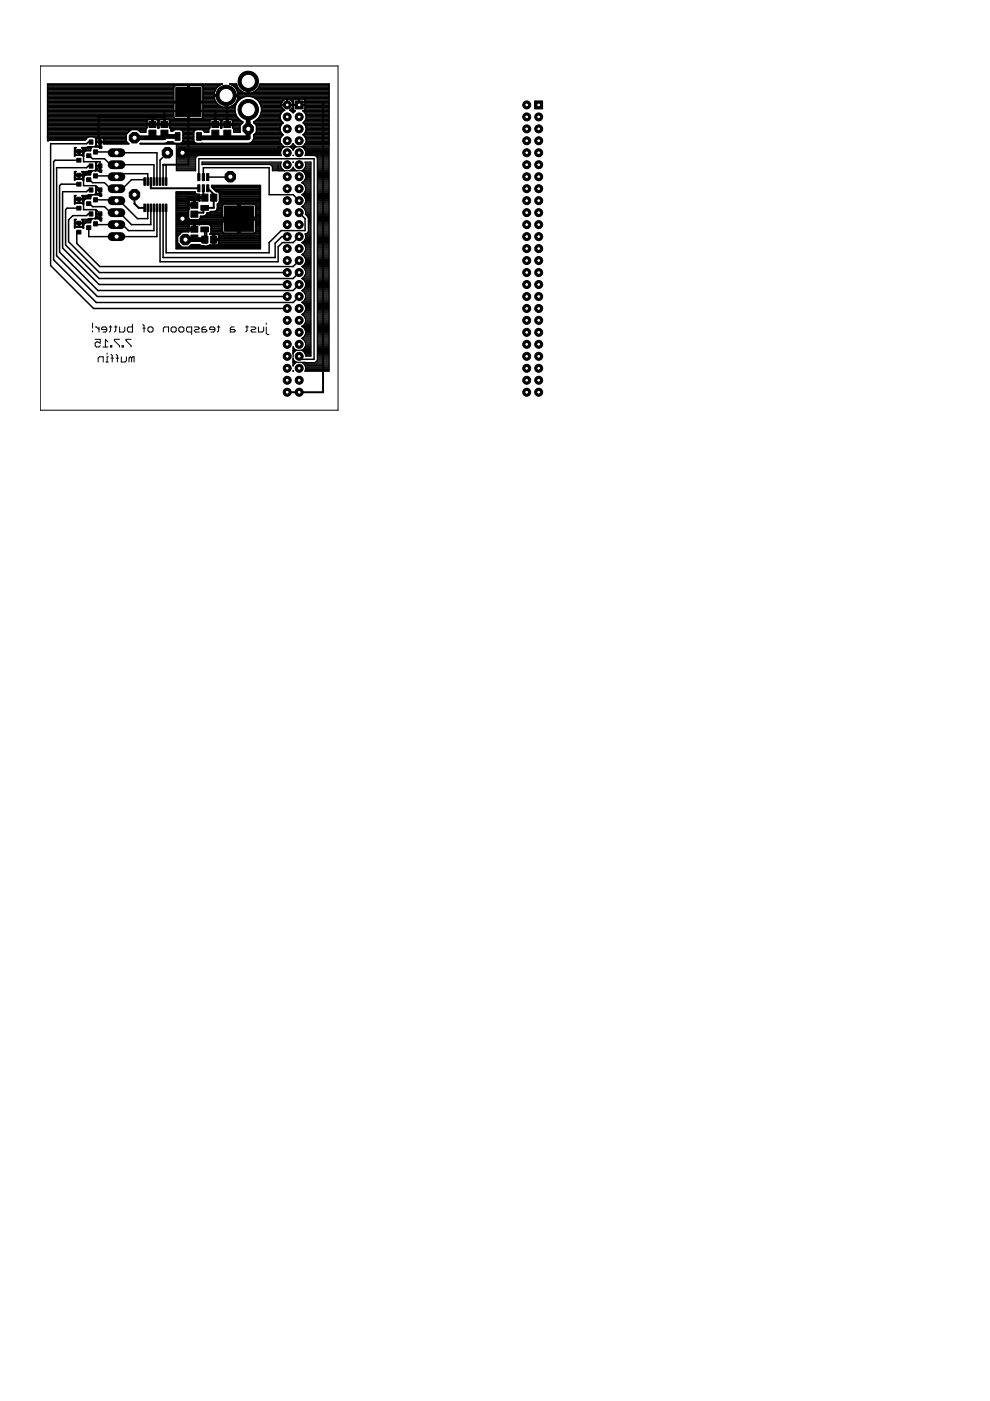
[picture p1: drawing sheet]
<svg xmlns="http://www.w3.org/2000/svg" width="210mm" height="297mm" viewBox="0 0 210 297" stroke-linecap="round" stroke-linejoin="round" font-family="sans-serif">
<g fill="none" stroke="#000" stroke-width=".21">
<path d="M19.6 68.5v1.1M19.6 70.1v.3M20.2 71.9h1.1v.8l-.6-.2h-.3l-.2 .2v.6l.2 .3h.6l.3-.3M20.2 69.3h.2l.6 .5M20.8 76.8v-.9l.3-.3h.8v1.2M21 69.3v1.1M21.8 73.6h1.1M22.4 76.8h.6M22.6 69.8h-1.1v-.2l.3-.3h.6l.2 .3v.5l-.2 .3h-.6M22.7 74.8v.3M22.9 72.5l-.5-.6v1.7M23 75.6h-.3v1.2"/>
<path d="M23.2 69.3h.5M23.4 73.3h.3v.3h-.3zM23.5 69v1.1l-.3 .3M23.5 75.9h.6M23.5 75.1l.3 .3v1.4M24.3 69.3h.5M24.6 69v1.1l-.3 .3M24.6 75.1l.3 .3v1.4M24.6 75.9h.6M25.3 71.9h-1v.3l1 1.1v.3M25.4 69.3v1.1h.8l.3-.3v-.8M25.7 75.6v1.2h.8l.3-.3v-.9"/>
<path d="M25.9 73.3h.3v.3h-.3zM27.8 71.9h-1.1v.3l1.1 1.1v.3M27.9 75.9l.3-.3h.2v1.2M27.9 75.9v.9M27.9 75.9l-.3-.3-.3 .3v.9M28.1 68.8v1.6h-.8l-.3-.3v-.5l.3-.3h.8M30.3 68.8l.2 .2v1.4M30.3 69.6h.5M31.4 69.6l.2-.3h.6l.2 .3v.5l-.2 .3h-.6l-.2-.3zM34.6 70.4v-.8l.3-.3h.8v1.1M36.3 69.6l.3-.3h.5l.3 .3v.5l-.3 .3h-.5l-.3-.3zM37.9 69.6l.3-.3h.5l.3 .3v.5l-.3 .3h-.5l-.3-.3z"/>
<path d="M40.6 70.4h-.8l-.3-.3v-.5l.3-.3h.8v1.6M41.2 69.3h.8l.3 .3-.3 .2h-.5l-.3 .3 .3 .3h.8M43.6 69.3h-.5l-.3 .3v.8h.8l.3-.3-.3-.3h-.8M45.6 69.8h-1.2v-.2l.3-.3h.6l.3 .3v.5l-.3 .3h-.6M46.1 69.3h.5M46.4 69v1.1l-.3 .3M49.6 69.3h-.5l-.3 .3v.8h.8l.3-.3-.3-.3h-.8M52.1 69.3h.5M52.4 69v1.1l-.3 .3M53.2 69.3h.8l.3 .3-.3 .2h-.6l-.2 .3 .2 .3h.9M54.8 69.3v1.1h.8l.3-.3v-.8M56.5 69.3v1.4l.2 .2h.3"/>
<path d="M56.5 68.5v.3"/>
</g>
<g fill="#000" stroke="#000" stroke-width=".21">
<path d="M37.3 18.6h5.3v6.1h-5.3zM16.3 33.6h.9v.8h-.9zM16.3 31.7h.9v.8h-.9zM16.3 38.7h.9v.8h-.9zM16.3 36.7h.9v.8h-.9zM18.4 32.6h.9v.8h-.9zM18.4 37.7h.9v.8h-.9zM18.9 29.7h.8v.9h-.8zM18.9 34.8h.8v.8h-.8zM18.9 39.8h.8v.9h-.8zM19.9 31.8h.8v.9h-.8zM19.9 36.9h.8v.8h-.8z"/>
<path d="M20.8 29.7h.8v.9h-.8zM20.8 34.8h.8v.8h-.8zM20.8 39.8h.8v.9h-.8zM30.5 37.7h.3v1.6h-.3zM31.2 37.7h.3v1.6h-.3zM31.8 37.7h.4v1.6h-.4zM32.5 37.7h.3v1.6h-.3zM31.6 27.6h1.5v1.3h-1.5zM31.6 25.7h1.5v1.3h-1.5zM33.1 37.7h.3v1.6h-.3zM33.8 37.7h.3v1.6h-.3zM34.4 37.7h.4v1.6h-.4z"/>
<path d="M35.1 37.7h.3v1.6h-.3zM34.1 27.6h1.5v1.3h-1.5zM34.1 25.7h1.5v1.3h-1.5zM37.1 28.1h1.1v1.6h-1.1zM41.9 39.2h.5v1.5h-.5zM41.9 36.8h.5v1.5h-.5zM41.7 28.1h1v1.6h-1zM42.9 39.2h.4v1.5h-.4zM42.9 36.8h.4v1.5h-.4zM43.8 39.2h.5v1.5h-.5zM43.8 36.8h.5v1.5h-.5zM44.9 27.6h1.5v1.3h-1.5z"/>
<path d="M44.9 25.7h1.5v1.3h-1.5zM47.5 27.6h1.4v1.3h-1.4zM47.5 25.7h1.4v1.3h-1.4zM113.3 21.4h1.7v1.7h-1.7zM16.3 43.7h.9v.8h-.9zM16.3 41.8h.9v.8h-.9zM16.3 48.8h.9v.8h-.9zM16.3 46.9h.9v.8h-.9zM18.4 42.8h.9v.8h-.9zM18.4 47.9h.9v.8h-.9zM18.9 44.9h.8v.9h-.8zM19.9 41.9h.8v.9h-.8z"/>
<path d="M19.9 47h.8v.9h-.8zM20.8 44.9h.8v.9h-.8zM30.5 43.3h.3v1.6h-.3zM31.2 43.3h.3v1.6h-.3zM31.8 43.3h.4v1.6h-.4zM32.5 43.3h.3v1.6h-.3zM33.1 43.3h.3v1.6h-.3zM33.8 43.3h.3v1.6h-.3zM34.4 43.3h.4v1.6h-.4zM35.1 43.3h.3v1.6h-.3zM40.5 44.7h1.5v1.4h-1.5zM40.5 42.8h1.5v1.4h-1.5z"/>
<path d="M40.5 49.8h1.5v1.3h-1.5zM40.5 47.9h1.5v1.3h-1.5zM42.8 50.1h1.3v1.4h-1.3zM42.8 41.2h1.3v1.5h-1.3zM42.6 48.1h1.6v1h-1.6zM42.6 43.6h1.6v1h-1.6zM44.7 50.1h1.3v1.4h-1.3zM44.7 41.2h1.3v1.5h-1.3zM47.6 43.7h6.2v5.3h-6.2z"/>
</g>
<g fill="none" stroke="#000" stroke-width=".42">
<path d="M32 38.5v1.4h10.2M32.3 24.8v1.6M32.3 28.3v.9M34.9 24.8h-14v5.3h.3M35.5 28.9l-.6-.6v.9M39.9 21v13.9h-5.3M42.2 28.9v.3M43.1 39.9v2M44 39.9l1.3 1.3v2.9h-2.2v1h-1.9v.3M44.9 39.4h10.3M45.1 39.8h10.1M45.7 23.5v2.9"/>
<path d="M45.7 28.3v.9M48.2 23.5h-13.3v2.9M48.2 22.2v4.2M48.2 28.3v.9M60.9 22.2h2.5M62.8 22.9v-1.3h5.7v61.6h-7.6M28.5 41.3v1.9l.9 .9h1.3M37.4 41.3h4.9v.5h1v.2h-5.9M37.4 42.4h2.9M37.4 46.2h2.4M37.4 49.5h.8M37.4 52.2h.8"/>
<path d="M37.4 50.7h.2M37.4 52.5h17.8M37.4 51.8h.5M37.4 51.4h.2M37.4 51h.2M37.4 50.3h.2M37.4 49.9h.4M37.4 49.1h1.1M37.4 48.8h2.6M37.4 48.4h2.6M37.4 48h2.6M37.4 47.7h2.7"/>
<path d="M37.4 47.3h9.7M37.4 46.9h9.7M37.4 46.5h2.7M37.4 45.8h2.4M37.4 45.4h2.4M37.4 45h2.4M37.4 44.7h2.4M37.4 44.3h2.6M37.4 43.9h2.6M37.4 43.5h3.7M37.4 43.2h2.6M37.4 42.8h2.6"/>
<path d="M37.4 41.7h4.9M37.4 40.9h4M39.8 46.2l.5 .5h1.8l.5-.5M40.1 47.6l-.1 .9h1.3v-1l1 .1 2-.1 .5 .5M40.1 47.6l.3-.1h.7v1.2h-1.1v.4h-1.4l-1 1v1.4l1 1h1.4l.6-.6h1.7l.4 .3M40.3 52.2h14.9M41.1 42.4v1.2h-1.1l-.2 2.6M41.1 48.4h.2M41.1 48h.2M41.1 47.7h.2M41.1 43.2h.2M41.1 42.8h.2"/>
<path d="M41.2 41.9v1.6M41.2 47v1.6h-1.3M41.3 42.4v1h-1.3v-.6M42.1 42.4h.2M42.3 42v.6M42.3 42.6l-.3-.2h-1.6l-.4 .4M42.3 46.5h8.2M42.6 46.2h12.6M43.4 48.6h.4v2.8h-.4v-.6h-2.2v-.3M43.4 41.9h-3.5v5.1h10.8v-.6M43.5 45.8h3.6M43.9 45.4h3.2"/>
<path d="M44.6 47.7h2.5M44.6 45h2.5M44.7 49.5h10.5M44.7 49.5l-.1 .1h.6v1.1h10M44.8 48l-.1 1.5M44.8 49.1h2.3M44.8 48.8h2.3M44.8 48.4h2.3M44.8 48h2.3M45.2 51.8h.2M45.2 51.4h.2M45.2 51h.2"/>
<path d="M45.2 50.3h.2M45.2 49.9h.2M45.3 50.8v1.3M45.5 40.2h9.7M45.9 44.7h1.2M46.1 40.6l.5 .4v1.8M46.1 44.3h1M46.1 43.9h1M46.1 43.5h1M46.3 43.2h8.9M46.4 51.8h8.8M46.4 49.9h8.8"/>
<path d="M46.4 50.7l-.1-.9-.3-.2h-.6v2.4h.6l.4-.3v-.8h-1.2v1.1h-.7l-.3 .2M46.4 51.4h8.8M46.4 51h8.8M46.4 50.3h8.8M46.5 40.9h8.7M46.6 41.3h8.6M46.6 42.8l-.5 .5v.9l-.3 .6-1.1 .1-.4 .3h-.4a.78 .78 0 0 1-.6 .7h-.7v.3M46.6 42.4h8.6M46.6 42h8.6M46.6 42.8h8.6M46.6 41.7h8.6M47.1 46.1v-2.5l.2-.3 3.2-.1v6.3"/>
<path d="M47.5 49.5l-.4-.4v-2.5h7.2v2.5l-.5 .4M50.5 49.1h.4M50.5 48.8h.4M50.5 48.4h.4M50.5 48h.4M50.5 47.7h.4M50.5 47.3h.4M50.5 46.9h.4M50.5 45.8h.4M50.5 45.4h.4M50.5 45h.4M50.5 44.7h.4"/>
<path d="M50.5 44.3h.4M50.5 43.9h.4M50.5 43.5h.4M50.9 46.5h4.3M54.2 49.1h1M54.2 43.5h1M54.3 46.1v-2.5l-.2-.3-3.2-.1v6.3M54.3 48.8h.9M54.3 48.4h.9M54.3 48h.9M54.3 47.7h.9M54.3 47.3h.9"/>
<path d="M54.3 46.9h.9M54.3 45.8h.9M54.3 45.4h.9M54.3 45h.9M54.3 44.7h.9M54.3 44.3h.9M54.3 43.9h.9M55.2 40.5l-9.4 .1-.9-1v-.2h10.3v13.3h-17.8v-12h3.9l.1 .3 .4 .3M63.4 75.5v.7"/>
</g>
<g fill="none" stroke="#000" stroke-width=".32">
<path d="M10.1 19.8h26.7M10.1 19.6h26.7M10.1 19.3h26.7M10.1 19h26.7M10.1 18.8h26.7M10.1 18.5h26.7M10.1 18.2h26.9M10.1 17.9h36.7M36.8 18.5l.4-.4h2.6v7h-2.6l-.3-.1-.1-3.2M36.8 18.5v3M39.8 19.8h.3M39.8 19.6h.3"/>
<path d="M39.8 19.3h.3M39.8 19h.3M39.8 18.8h.3M39.8 18.5h.3M39.8 18.2h.3M42.9 18.2h3.5M43 18.5l-.3-.4h-2.6v7h2.6l.3-.1v-3.2M43 18.5v3M43 19.8h2.4M43 19.6h2.4M43 19.3h2.6M43 19h2.7"/>
<path d="M43 18.8h2.8M43 18.5h3.1M45.4 19.8v.3M45.7 19l-.3 .8M45.8 18.8l.6-.7 .8-.3h-37.1v12l.5-.1M45.8 18.8l-.1 .2M49 17.9h1.2M49.5 18.2h.7M49.8 18.5h.6M49.8 18.5l.2 .3M50 18.8l.2 .2M50 18.8h.5"/>
<path d="M50.2 19l.2 .5M50.2 19h.6M50.3 19.3h.8M50.4 18.5l-.3-.7h-1.4l1.1 .7M50.4 18.5a2.52 2.52 0 0 0 2.1 1.3v-2h.3v2a2.59 2.59 0 0 0 2.1-1.3M50.4 19.5l.1 .3M50.4 19.6h1.2M50.5 19.8v.3M50.5 19.8h19.3M52.5 19.6h.3M52.5 19.3h.3M52.5 19h.3"/>
<path d="M52.5 18.8h.3M52.5 18.5h.3M52.5 18.2h.3M52.5 17.9h.3M53.7 19.6h16.1M54.2 19.3h15.6M54.5 19h15.3M54.7 18.8h15.1M54.9 18.5l.2-.7h14.7v12.7h-5a1.45 1.45 0 0 0-.5-1.9 1.5 1.5 0 0 0 0-2.5l.4-.5 .2-.5v-.6M54.9 18.5h14.9M55 18.2h14.8M55.1 17.9h14.7"/>
<path d="M10.1 27.5h20.8M10.1 28h17.1M10.1 27.7h17.4M10.1 20.1h26.7M10.1 20.4h26.7M10.1 21.5h35.6M10.1 21.8h35.8M10.1 29.4h8.2M10.1 29.1h8.4M10.1 28.9h16.7M10.1 28.6h16.7M10.1 28.3h16.8"/>
<path d="M10.1 27.2h20.9M10.1 26.9h21.1M10.1 26.7h21.1M10.1 26.4h22.1M10.1 26.1h21.1M10.1 25.8h21.1M10.1 25.6h21.1M10.1 25.3h40.6M10.1 25h26.9M10.1 24.8h26.7M10.1 24.5h26.7M10.1 24.2h26.7"/>
<path d="M10.1 23.9h26.7M10.1 23.7h26.7M10.1 23.4h26.7M10.1 23.1h26.7M10.1 22.8h26.7M10.1 22.6h26.7M10.1 22.3h26.7M10.1 22h26.7M10.1 21.2h26.7M10.1 20.9h26.7M10.1 20.7h26.7M15.8 37h.1"/>
<path d="M15.8 32.1h2.1M15.8 32.9h.3M15.8 36.5h.2M15.8 38.1h.1M15.8 37.8h.2M15.8 37.6h.1M15.8 37.3h.1M15.8 36.8h.1M15.8 32.7h.1M15.8 32.4h.1M15.8 31.9h.1M15.8 31.6h.1"/>
<path d="M15.9 32.1v.5M15.9 32.6l.3 .3M16.7 32.9v-.9h-.8v-.5l.2-.2h-.3v1.8l.4-.2h1.1l.4 .3M16.7 37.8h.1M16.7 37.6h.1M16.7 37.3h.1M16.7 32.7h.1M16.7 32.4h.1M16.7 32.1h1M16.7 37.1h1.3M16.7 34h-5l-.3 .3v20.8l9 9h41.7l1.3-1.2M16.7 39.1h-3.7l-.4 .3v14.1l8.2 8.1h41.3l1.3-1.3"/>
<path d="M17.4 32.9h.3M17.4 37.8h.3M17.5 36.5h1.8M17.5 32.7h.2M17.5 38.1l.2 .2M17.5 32.6l-.3 .3M17.6 32.1l-.1 .5M17.6 38.1h.1M17.6 37.3h.2M17.6 36.8h1.6M17.6 32.4h.2M17.6 31.9h1.6"/>
<path d="M17.6 31.6h1.6M17.7 32.1v2.2h3.5v.9l-1 1M17.7 37.1v2.3h2.6l.9 .9v.7l-.3 .3h-1.9l-1 .9h-2.2M18.2 37l-.2 .1M18.3 29.4l-.3 .3h-7.9M18.3 29.4h.1M18.5 31.3l1-.1-.3 .4v.4h-1l-.5 .5M18.8 33l.8 .7h2.6l1.2 1.2h9.2v3.6M18.8 38.1l.8 .6h2.6l1.2 1.3h2.6l1.9-1.9h2.8v.4M19.3 36.5l.2-.2-2.2 .1 .2 .2 .1 .5h-.8v.9l.7-.2 .1-.6h-1.7v.5l.3 .3h.5v-.9h-.8v-.5l.2-.2h-.3v1.8l.4-.2 1.3 .1M19.3 36.5l-.1 .5h-1.6M19.3 30.1h-.6l-.3 .4h-7.7v25.8l9.1 9.1h41.1"/>
<path d="M19.3 35.2h-.6l-.3 .4h-6.4v18.6l8.6 8.7h40.3M19.4 31.3h-2.1l.2 .2 .1 .5h-.8v.9M20.1 29.1l-1.3-.1-.5 .4M20.1 29.1l.3 .4v1.2l-.3 .4M20.1 29.1h6.7M20.2 31h1.3v.4h-.3l-.4-.3M20.3 37.3h4.2l.2 .2v-.7h6.6v1.7M20.3 32.2h4.2l.2 .2h8.6v6.1M20.3 35.9h.2M20.3 29.4h.2M20.3 30.8h.1M20.4 34.6v1.2l-.3 .4"/>
<path d="M20.4 30.5h.1M20.4 29.7h.1M20.4 39.8h.1M20.4 35.7h.1M20.4 35.4h.1M20.4 35.1h.1M20.4 34.9h.1M20.4 34.6h.1M20.4 30.2h.1M20.4 30h.1M20.4 39.8l.1-.2h-.2l.1 1.3M20.4 39.8v.4h.8v.9"/>
<path d="M20.5 34.5l-.1 .7h.8v.9h-.4l-.4-.3v-.6h.9v.9h.2v.4h-.3l-.4-.3h-1.8l-1.4 1.4M20.5 29.4l-.1 .7h1.6v-.6l-.2-.2h-.5v1.7M20.5 29.4l.7-.1v1.7M20.5 34.5h.1M20.5 34.5h-.2l.1 .1M20.8 36.2h.7M21.1 31.3h.4M21.2 30.5h.1M21.2 29.7h.1M21.2 35.9h.1M21.2 35.7h.1M21.2 35.4h.1"/>
<path d="M21.2 30.8h.1M21.2 30.2h.1M21.2 30h.1M21.2 29.4h.1M21.2 30.1v1h-2.5l-1 1M21.9 29.4h4.9M22 29.7h4.8M22 30.2h5M22 30h4.8M26.8 30l.5 .5h-5.3v-.3h-1.6v.5l.4 .3M27.8 27.5l-1 1v1.5M29.2 27.5l.6 .5"/>
<path d="M29.5 27.7h1.4M30.9 27.5v.5h-1.1M31 27.2l-.1 .3M32.2 26.1h.3M32.2 25.8h.3M32.2 25.6h.3M32.5 26.4h2.2M33.4 25.6l.1 .6h-2.3v-.5l.2-.4h.8v1.2h-1v.6l-.2 .1M33.4 25.6l-.2-.3h-.7v1.2h1l.1 .7 .1-.7h1v-1.2h-.7l-.3 .4v.5h2.3v-.6M33.4 25.6h.3M33.5 26.9h.2M33.5 26.7h.2"/>
<path d="M33.5 26.1h.2M33.5 25.8h.2M34.6 38.5v-3.6h.6v3.6M34.7 26.1h.3M34.7 25.8h.3M34.7 25.6h.3M35 26.4h10.5M35.5 32.4l-1.6 1.6v4.5M35.5 30.2h1.2M36 25.6l-.2-.3h-.8v1.2h1v.6l.2 .1M36 25.6h8.5M36 26.9h8.5"/>
<path d="M36 26.7h8.5M36 26.1h8.5M36 25.8h8.5M36.1 27.2h8.3M36.2 27.2l.1 .3M36.3 27.5h7.9M36.3 27.5v.3l.3-.1M36.6 27.8h.1M36.6 30.1h.1M36.6 30.1l-1.1 .1M37 27.5l-.4 .3M38.3 27.5l.4 .3"/>
<path d="M38.6 30.2h2.7M38.7 27.7h2.5M38.7 27.8v2.3l-.4 .3h-1.3l-.4-.3M38.8 30h2.3M38.8 28h2.3M38.8 29.7h2.3M38.8 29.4h2.2M38.8 29.1h2.2M38.8 28.9h2.3M38.8 28.6h2.3M38.8 28.3h2.3M39.8 20.1h.3"/>
<path d="M39.8 20.4h.3M39.8 25h.3M39.8 24.8h.3M39.8 24.5h.3M39.8 24.2h.3M39.8 23.9h.3M39.8 23.7h.3M39.8 23.4h.3M39.8 23.1h.3M39.8 22.8h.3M39.8 22.6h.3M39.8 22.3h.3"/>
<path d="M39.8 22h.3M39.8 21.2h.3M39.8 20.9h.3M39.8 20.7h.3M41 29.4l.1 .7 .5 .3h11.3l.7-.5 .2-.5M41.6 27.5l-.5 .5-.1 1.4M42.2 37.5v-3.8h24.4v42.5h-3.2M42.8 27.5l.5 .3M42.9 25h7.5M43 20.1h4.8v2.7a2.63 2.63 0 0 1-2.1-1.3M43 20.4h26.8M43 24.8h7.2"/>
<path d="M43 24.5h7.1M43 24.2h7M43 23.9h6.9M43 23.7h6.8M43 23.4h6.8M43 23.1h6.8M43 22.8h6.8M43 22.6h3.9M43 22.3h3.4M43 22h3.1M43 21.2h2.6M43 20.9h2.5"/>
<path d="M43 20.7h2.4M43.1 37.5v-1.9h14v5.7h5l1.3 1.2M43.3 27.7h.9M44.2 27.5v.5h-.8l-.1-.2M44.3 27.2l-.1 .3M44.5 25.6l.2-.3h.8v1.2h-1v.6l-.2 .1M44.5 25.6v.6h2.3v-.6M45.4 20.4v.3M45.4 20.7l.1 .3M45.5 21l.2 .5M45.5 26.1h.3M45.5 25.8h.3"/>
<path d="M45.5 25.6h.3M45.8 26.4h2.2M46.8 25.6l-.3-.3h-.7v1.2h1l.1 .7 .1-.7h1v-1.2h-.7l-.2 .3M46.8 25.6h.3M46.8 26.9h.2M46.8 26.7h.2M46.8 26.1h.2M46.8 25.8h.2M47.1 25.6l-.1 .6h2.3v-.6M47.8 21.5h.3M47.8 21.8h.3M47.8 22.6h.3"/>
<path d="M47.8 22.3h.3M47.8 22h.3M47.8 21.2h.3M47.8 20.9h.3M47.8 20.7h.3M48 26.1h.3M48 25.8h.3M48 25.6h.3M48.3 26.4h2.8M48.8 37.5h-4.8M49 22.6h.9M49.3 25.6l-.2-.3h-.8v1.2h1v.6l.3 .4"/>
<path d="M49.3 25.6h1.7M49.3 26.9h1.6M49.3 26.7h1.6M49.3 26.1h2.1M49.3 25.8h2.2M49.5 27.2h1.4M49.5 22.3h.5M49.6 27.5h1.3M49.6 27.5v.5h1.3M49.6 27.7h1.3M49.8 22h.3M49.8 22.9a2.83 2.83 0 0 0 1.7 2.9v.2l-.6 .6v1.4"/>
<path d="M50 21.8h.2M50.2 21.5h.2M50.3 21.2h.4M50.4 21l-.2 .5M50.4 20.9h.6M50.5 20.7l-.1 .3M50.5 20.7h1M50.5 20.4v.3M50.9 28v.1M52.3 20.4a2.83 2.83 0 0 0-2.5 2.5M53 20.4a2.83 2.83 0 0 1 2.5 2.5M53.3 30.2h6.1"/>
<path d="M53.6 30h5.8M53.7 29.7h5.7M53.8 29.4h5.7M53.8 29.1h5.8M53.8 28.9h6M53.8 25.8h6M53.8 20.7h16M53.8 28.6h6.2M53.9 26.1h6.1M54.1 28.3h5.7M54.2 26.4h5.5M54.2 25.6h5.4"/>
<path d="M54.3 20.9h15.5M54.4 27.5h5M54.4 28h5.2M54.4 27.7h5M54.4 28l-.6 .6v.8M54.4 27.2h5M54.4 26.9h5M54.4 26.7h5.1M54.5 25.3h5M54.6 21.2h5.6M54.8 25h4.6M54.9 21.5h5"/>
<path d="M55 24.8h4.4M55 21.8h4.7M55.2 24.5h4.2M55.2 22h4.4M55.3 24.2h4.2M55.3 22.3h4.3M55.4 23.9h4.2M55.4 22.6h4.3M55.4 23.7h4.5M55.4 22.8h4.4M55.5 22.9a2.92 2.92 0 0 1-1.7 2.9v.2l.6 .6v1.4M55.5 23.4h4.8"/>
<path d="M55.5 23.1h4.5M59.4 24.5v.6l.2 .5 .4 .5a1.5 1.5 0 0 0 0 2.5M59.6 23.9l-.2 .6M59.6 22.3l.3 .8 .5 .3-.8 .5M59.6 22.1v.1M59.6 22.2h5.1l-.1-.9-.3-.3h-.8v1.3h1.2v.8M59.7 21.8l.5-.6 .6-.2v1.3h-1.2M59.7 21.8l-.1 .3M60 28.6a1.45 1.45 0 0 0-.5 1.9h-29.8l5.4-.1 .4-.2M60.8 21.5h.1M60.8 21.8h.1M60.8 22h.1"/>
<path d="M60.8 21.2h.1M61.4 23.4h.9M61.6 21.2h.6M61.8 23.1h.4M61.9 21.5h.3M61.9 23.7h.5M62 22.8h.2M62 21.8a1.21 1.21 0 0 0-1.1-.8v1.3h2.5v-1.3h-.9l-.2 .1-.1 1.1M62 21.8l.1 .3M62 21.8h.2M62.1 22.6h.1M62.1 22h.1"/>
<path d="M62.1 22.1v.1M62.1 22.3h.1M62.1 22.3l-.1 .6-.6 .5 .7 .5 .5-.4-.3-.1-.1-.3M62.2 22.3v.8M63.4 21.5h.1M63.4 21.8h.1M63.4 22h.1M63.4 21.2h.1M64.3 28.6h5.5M64.3 26.1h5.5M64.4 23.7h5.4M64.5 25.8h5.3"/>
<path d="M64.5 23.4h5.3M64.5 28.9h5.3M64.6 28.3h5.2M64.6 26.4h5.2M64.6 21.2h5.2M64.7 23.1l-.2 .3-.3 .1 .5 .4M64.7 21.5h5.1M64.7 21.8h5.1M64.7 23.1h5.1M64.7 22.8h5.1M64.7 22.6h5.1M64.7 22.3h5.1"/>
<path d="M64.7 22h5.1M64.7 23.9l.2 .6M64.7 23.9h5.1M64.7 25.6h5.1M64.7 29.1h5.1M64.7 28h5.1M64.8 26.7h5M64.8 24.2h5M64.8 25.3h5M64.9 27.7h4.9M64.9 29.4h4.9M64.9 26.9h4.9"/>
<path d="M64.9 30.2h4.9M64.9 27.5h4.9M64.9 29.7h4.9M64.9 30h4.9M64.9 27.2h4.9M64.9 25h4.9M64.9 24.8h4.9M64.9 24.5h4.9M69.8 20.1h-21.7v2.7a2.63 2.63 0 0 0 2.1-1.3M15.8 43h1.9M15.8 48.2h.2M15.8 47.9h.1"/>
<path d="M15.8 47.7h.1M15.8 47.4h.1M15.8 47.1h.1M15.8 46.9h.1M15.8 46.6h.2M15.8 42.8h.1M15.8 42.5h.1M15.8 42h.1M15.8 41.7h.1M15.9 46.9l.2-.4h-.3v1.8l.4-.1h1.1l.4 .2 .1-.9 .4-.3h1v-.3l.3-.4h-2.2l.3 .4M15.9 42.8v-.5h1.7l-.1 .5M15.9 41.7v.5h.8v.8"/>
<path d="M15.9 41.7l.2-.2h-.3v1.7l.4-.1h1.1l.4 .2M15.9 42.8l.3 .2M16.2 48.1l-.3-.1v-.7h1.7l-.1 .7-.3 .1M16.7 47.3v.8M16.7 47.9h.1M16.7 47.7h.1M16.7 47.4h.1M16.7 42.8h.1M16.7 42.5h.1M16.7 44.1h-2.5l-.3 .3v7.5l7.1 7.2h41.1l1.3-1.3M16.7 49.2h-.4v2.4l4.9 4.9h40.9l1.3-1.3M16.8 47.3v.8"/>
<path d="M17.4 46.6h1.9M17.5 48.2h.2M17.5 47.9h.2M17.5 41.7l.1 .5h-.8v.8M17.5 42.8l-.3 .2M17.5 42.8h.2M17.5 41.7h1.7M17.6 46.9v.4M17.6 47.7h.1M17.6 47.4h.3M17.6 47.1h1.6M17.6 46.9h1.6"/>
<path d="M17.6 42.5h.2M17.6 42h1.6M17.7 42.2v2.2h2.6l.9 1-1 1M18.6 41.4h.9l-.3 .4v.3h-1l-.5 .6M18.8 41.4l-1.5 .1 .2 .2M18.8 43.2l.8 .6h2.6l1.2 1.3h1.9l2.6 2.5h4.1v-3.5M19.3 45.4h-.6l-.3 .3h-2.9l-1 .9v4.6l6.6 6.6h39.8M19.3 40.3h-.6l-.3 .3h-5.1v12l7.7 7.7h39.9M20.1 46.4l.3-.5-.1-1.3h.2l-.1 .7h.8v.9h-.5l-.3-.2v-.6h.9v.8h.2v.6h-.2l-.3-.4h-.2h-1.8l-1 .9h-2.1v-.4M20.1 46.3h1.4M20.2 41.1h1.3v.5h-.3l-.4-.3M20.3 42.4h4.4v.1h.6l3.8 3.9h2.2v-2.3"/>
<path d="M20.3 46h.2M20.3 44.7h.2M20.4 40.9l-.3 .4M20.4 45.8h.1M20.4 45.5h.1M20.4 45.2h.1M20.4 45h.1M20.4 40.9h.1M20.4 40.6h.1M20.4 40.3h.8M20.4 40h.1M20.8 41.1l-.4-.2v-.6h.9v.8"/>
<path d="M21.1 41.4h.4M21.2 46.6h.3M21.2 46h.1M21.2 45.8h.1M21.2 45.5h.1M21.2 40.9h.1M21.2 40.6h.1M32.6 44.1v4.8h-5.4l-1.2-1.3h-5.7v-.1M33.3 44.1v6.1h-14.5v-1.9M33.9 44.1v11.4h25.1v-3.2l.9-.9h2.2l1.3-1.2M34.6 44.1v10.5h23.7v-3l1.5-1.4h1.1M35.2 44.1v9.5h21.9v-2.2l2.5-2.5h5.1v-2.5l-1.3-1.3"/>
<path d="M43.4 48.6v1.9l-.3 .3v.6"/>
</g>
<path d="M28.5 29.2h6.4M35.5 28.9h2.2M52.6 23.2v6h-10.4M39.3 50.8h3.8" fill="none" stroke="#000" stroke-width="1"/>
<g fill="none" stroke="#000" stroke-width=".25">
<path d="M37.4 34.3h4.1M37.4 36.1h4.1M37.4 35.9h4.1M37.4 35.7h4.1M37.4 35.4h4.1M37.4 35.2h4.1M37.4 35h4.1M37.4 34.8h4.1M37.4 34.6h4.1M37.4 34.1h4.1M37.4 33.9h4.1M37.4 33.7h4.1"/>
<path d="M37.4 33.4h4.1M37.4 33.2h4.2M37.4 33h4.6M37.4 32.8h22.2M37.4 32.6h22.1M37.4 32.3h22.1M37.4 32.1h22.1M37.4 31.9h22.2M37.4 31.7h22.3M37.4 31.5h22.5M37.4 31.2h22.7M37.4 31h22.7"/>
<path d="M37.4 30.8h22.5M37.4 30.6h22.3M38.7 32.4h1.2M42.8 34.8h16.7M42.8 34.6h16.8M57.5 35l-14.7-.1v-.5h16.8l-.1 .8M57.5 35l.2 .2M57.5 35h2M57.7 35.2l.1 .2M57.7 35.2h1.8M57.8 35.4v.8h6.9M57.8 36.1h2.3"/>
<path d="M57.8 35.9h2.1M57.8 35.7h1.9M57.8 35.4h1.8M59 31.7v-.6h5.7v.6M59 34.9v1.3M59.5 35.2l.2 .5 .4 .4M60.1 31l-.4-.5h-22.3v5.7h4.1v-2.7l.5-.5h17.6l-.1-.9M60.1 36.1l.3 .1M60.1 31.2l-.4 .4-.2 .5M60.1 31l.3 .1-.3 .1M61.6 36.1h1.1M61.6 31.2h1.1"/>
<path d="M61.7 31.2l.4 .7 .2-.3M61.7 31h.9M61.9 35.9h.5M61.9 31.5h.5M61.9 30.8h.5M62.1 35.7h.1M62.1 31.7h.1M62.1 30.6h.1M62.1 34.4h.1M62.1 33h.1M62.6 31.2l-.3 .4M62.6 31l.3 .1-.3 .1"/>
<path d="M62.6 31l-.5-.5-.7 .6 .3 .1M62.6 36.1l.3 .1M62.6 36.1l-.5-.6-.7 .7M64 38.8h1.9M64.2 36.1h1.7M64.2 31.2h5.6M64.2 31.2l-.3-.1 .7-.6h5.2v48.2h-5.2l.2-.3M64.2 31.2l.6 .9M64.2 36.3h1.7M64.2 31h5.6M64.3 38.5h1.6M64.3 39h1.6"/>
<path d="M64.4 35.9h1.5M64.4 31.5h5.4M64.4 36.6h1.5M64.4 30.8h5.4M64.5 38.3h1.4M64.6 39.2h1.3M64.6 39.2a1.35 1.35 0 0 1-.7 2.1 1.36 1.36 0 0 1 .9 1.2 1.36 1.36 0 0 1-.9 1.3l.7 .5M64.6 35.7h1.3M64.6 31.7h5.2M64.6 36.8h1.3M64.6 30.6h5.2M64.6 38.1h1.3"/>
<path d="M64.7 39.4h1.2M64.7 35.4h1.2M64.7 31.9h5.1M64.7 37h1.2M64.7 37.9h1.2M64.7 34.6h1.2M64.7 32.8h5.1M64.8 39.7h1.1M64.8 32.1l-.1 .9h2l.6 .5v42.8M64.8 35.2l-.1-.8h1.2v41.1h-1.1a1.3 1.3 0 0 0-.9-1.2 1.34 1.34 0 0 0 .9-1.6M64.8 37.2a1.34 1.34 0 0 1-.9 1.5l.7 .5M64.8 35.2l-.2 .5-.7 .5 .7 .5 .2 .5"/>
<path d="M64.8 39.9h1.1M64.8 37.7h1.1M64.8 37.4h1.1M64.8 37.2h1.1M64.8 35.2h1.1M64.8 35h1.1M64.8 34.8h1.1M64.8 32.6h5M64.8 32.3h5M64.8 32.1h5M66.8 33h3M67.1 33.2h2.7"/>
<path d="M67.2 33.4h2.6M67.3 34.3h2.5M67.3 39.9h2.5M67.3 39.7h2.5M67.3 39.4h2.5M67.3 39.2h2.5M67.3 39h2.5M67.3 38.8h2.5M67.3 38.5h2.5M67.3 38.3h2.5M67.3 38.1h2.5M67.3 37.9h2.5"/>
<path d="M67.3 37.7h2.5M67.3 37.4h2.5M67.3 37.2h2.5M67.3 37h2.5M67.3 36.8h2.5M67.3 36.6h2.5M67.3 36.3h2.5M67.3 36.1h2.5M67.3 35.9h2.5M67.3 35.7h2.5M67.3 35.4h2.5M67.3 35.2h2.5"/>
<path d="M67.3 35h2.5M67.3 34.8h2.5M67.3 34.6h2.5M67.3 34.1h2.5M67.3 33.9h2.5M67.3 33.7h2.5M39.9 41.9v3.2l-1.2 1.3M63.9 51.4a1.34 1.34 0 0 1 .9 1.6M63.9 51.4h2M64 56.5h1.9M64.1 59h1.8M64.1 43.9h1.8"/>
<path d="M64.1 41.2h1.8M64.2 53.9h1.7M64.2 54.1h1.7M64.2 59.2h1.7M64.2 43.7h1.7M64.2 41.4h1.7M64.3 56.3h1.6M64.3 51.7h1.6M64.3 51.2h1.6M64.3 56.8h1.6M64.4 58.8h1.5M64.4 44.1h1.5"/>
<path d="M64.4 41h1.5M64.4 53.7h1.5M64.4 54.3h1.5M64.5 59.4h1.4M64.5 43.4h1.4M64.5 41.7h1.4M64.5 56.1h1.4M64.5 51.9h1.4M64.5 51h1.4M64.6 57h1.3M64.6 57l.2 .5v.6l-.2 .4M64.6 58.5l-.7 .6a1.36 1.36 0 0 1 .9 1.2 1.36 1.36 0 0 1-.9 1.3 1.36 1.36 0 0 1 .9 1.3 1.36 1.36 0 0 1-.9 1.2 1.33 1.33 0 0 1 .9 1.6"/>
<path d="M64.6 44.3l.2 .5M64.6 58.5h1.3M64.6 44.3h1.3M64.6 40.8h1.3M64.6 53.4h1.3M64.6 59.6h1.3M64.6 54.5h1.3M64.6 43.2h1.3M64.6 41.9h1.3M64.6 55.9h1.3M64.6 50.8h1.3M64.7 57.2h1.2"/>
<path d="M64.7 52.1h1.2M64.7 58.3h1.2M64.7 53.2h1.2M64.7 49.7h1.2M64.7 44.6h1.2M64.7 40.6h1.2M64.7 54.8h1.2M64.7 59.9h1.2M64.7 55.6h1.2M64.7 43h1.2M64.7 42.1h1.2M64.7 45.4l.7 .8v2.8l-.3 .5"/>
<path d="M64.7 52.3h1.2M64.7 50.5h1.2M64.7 45.4h1.2M64.8 58.1h1.1M64.8 57.4h1.1M64.8 44.8h1.1M64.8 40.3h1.1M64.8 44.8l-.1 .6M64.8 49.9a1.34 1.34 0 0 1-.9 1.5M64.8 55a1.38 1.38 0 0 1-.9 1.5l.7 .5M64.8 53l-.2 .5-.7 .5 .7 .5 .2 .5M64.8 57.9h1.1"/>
<path d="M64.8 57.7h1.1M64.8 55.4h1.1M64.8 55.2h1.1M64.8 55h1.1M64.8 53h1.1M64.8 52.8h1.1M64.8 52.5h1.1M64.8 50.3h1.1M64.8 50.1h1.1M64.8 49.9h1.1M64.8 45.2h1.1M64.8 45h1.1"/>
<path d="M64.8 42.8h1.1M64.8 42.5h1.1M64.8 42.3h1.1M64.8 40.1h1.1M65 45.7h.9M65.1 49.5l-.4 .1 .1 .3M65.1 49.4h.8M65.2 45.9h.7M65.3 49.2h.6M65.3 46.1h.6M65.4 49h.5M65.4 48.8h.5"/>
<path d="M65.4 48.6h.5M65.4 48.3h.5M65.4 48.1h.5M65.4 47.9h.5M65.4 47.7h.5M65.4 47.4h.5M65.4 47.2h.5M65.4 47h.5M65.4 46.8h.5M65.4 46.5h.5M65.4 46.3h.5M67.3 59.9h2.5"/>
<path d="M67.3 59.6h2.5M67.3 59.4h2.5M67.3 59.2h2.5M67.3 59h2.5M67.3 58.8h2.5M67.3 58.5h2.5M67.3 58.3h2.5M67.3 58.1h2.5M67.3 57.9h2.5M67.3 57.7h2.5M67.3 57.4h2.5M67.3 57.2h2.5"/>
<path d="M67.3 57h2.5M67.3 56.8h2.5M67.3 56.5h2.5M67.3 56.3h2.5M67.3 56.1h2.5M67.3 55.9h2.5M67.3 55.6h2.5M67.3 55.4h2.5M67.3 55.2h2.5M67.3 55h2.5M67.3 54.8h2.5M67.3 54.5h2.5"/>
<path d="M67.3 54.3h2.5M67.3 54.1h2.5M67.3 53.9h2.5M67.3 53.7h2.5M67.3 53.4h2.5M67.3 53.2h2.5M67.3 53h2.5M67.3 52.8h2.5M67.3 52.5h2.5M67.3 52.3h2.5M67.3 52.1h2.5M67.3 51.9h2.5"/>
<path d="M67.3 51.7h2.5M67.3 51.4h2.5M67.3 51.2h2.5M67.3 51h2.5M67.3 50.8h2.5M67.3 50.5h2.5M67.3 50.3h2.5M67.3 50.1h2.5M67.3 49.9h2.5M67.3 49.7h2.5M67.3 49.4h2.5M67.3 49.2h2.5"/>
<path d="M67.3 49h2.5M67.3 48.8h2.5M67.3 48.6h2.5M67.3 48.3h2.5M67.3 48.1h2.5M67.3 47.9h2.5M67.3 47.7h2.5M67.3 47.4h2.5M67.3 47.2h2.5M67.3 47h2.5M67.3 46.8h2.5M67.3 46.5h2.5"/>
<path d="M67.3 46.3h2.5M67.3 46.1h2.5M67.3 45.9h2.5M67.3 45.7h2.5M67.3 45.4h2.5M67.3 45.2h2.5M67.3 45h2.5M67.3 44.8h2.5M67.3 44.6h2.5M67.3 44.3h2.5M67.3 44.1h2.5M67.3 43.9h2.5"/>
<path d="M67.3 43.7h2.5M67.3 43.4h2.5M67.3 43.2h2.5M67.3 43h2.5M67.3 42.8h2.5M67.3 42.5h2.5M67.3 42.3h2.5M67.3 42.1h2.5M67.3 41.9h2.5M67.3 41.7h2.5M67.3 41.4h2.5M67.3 41.2h2.5"/>
<path d="M67.3 41h2.5M67.3 40.8h2.5M67.3 40.6h2.5M67.3 40.3h2.5M67.3 40.1h2.5M62.1 73.5l.5 .7 .3 .1-.3 .1-.4 .6M62.1 73.5h.1M62.1 73.5v4.1M62.1 78.6l.1 .1zM62.1 77.6h.1M62.1 78.6h.1M62.1 77.4h.1"/>
<path d="M62.1 77.2h.3M62.1 77h.5M62.1 76.8h.7M62.1 76.5h.4M62.1 76.3h.2M62.1 76.1h.1M62.1 75h.1M62.1 74.8h.2M62.1 74.5h.4M62.1 74.3h.7M62.1 74.1h.5M62.1 73.9h.2"/>
<path d="M62.1 73.6h.1M62.1 76.8h2.6l.6 .6M62.1 74.3h2M62.2 76.1l.1 .2M62.3 76.3l.6 .5-.3 .1-.5 .7M63.9 69.2h2M64 74.3h1.9M64 64.1h1.9M64.1 61.7h1.8M64.2 71.6h1.7M64.2 66.8h1.7M64.2 71.9h1.7"/>
<path d="M64.2 66.5h1.7M64.2 77h5.6M64.2 61.4h1.7M64.3 74.1h1.6M64.3 64.3h1.6M64.3 69.4h1.6M64.3 69h1.6M64.3 74.5h1.6M64.3 63.9h1.6M64.4 61.9h1.5M64.4 71.4h1.5M64.4 67h1.5"/>
<path d="M64.4 72.1h1.5M64.4 66.3h1.5M64.5 77.2h5.3M64.5 61.2h1.4M64.5 73.9h1.4M64.5 64.5h1.4M64.5 69.6h1.4M64.5 68.8h1.4M64.6 74.8h1.3M64.6 63.6h1.3M64.6 62.1h1.3M64.6 71.2h1.3"/>
<path d="M64.6 67.2h1.3M64.6 77.4h5.2M64.6 72.3h1.3M64.6 66.1h1.3M64.6 61h1.3M64.6 73.6h1.3M64.6 68.5h1.3M64.6 64.8h1.3M64.7 75h1.2M64.7 69.9h1.2M64.7 63.4h1.2M64.7 71h1.2"/>
<path d="M64.7 67.4h1.2M64.7 62.3h1.2M64.7 72.5h1.2M64.7 65.9h1.2M64.7 78.5h5.1M64.7 77.6h5.1M64.7 73.4h1.2M64.7 65h1.2M64.7 60.8h1.2M64.7 75.2h1.2M64.7 70.1h1.2M64.7 68.3h1.2"/>
<path d="M64.7 63.2h1.2M64.8 62.5h1.1M64.8 65.7l-.2 .5-.7 .5a1.34 1.34 0 0 1 .9 1.2 1.34 1.34 0 0 1-.9 1.3 1.38 1.38 0 0 1 .9 1.5M64.8 70.7l-.2 .5-.7 .5 .7 .5 .2 .5M64.8 78.3h5M64.8 78.1h5M64.8 77.9h5M64.8 75.4h1.1M64.8 73.2h1.1M64.8 73h1.1M64.8 72.7h1.1M64.8 70.8h1.1"/>
<path d="M64.8 70.5h1.1M64.8 70.3h1.1M64.8 68.1h1.1M64.8 67.9h1.1M64.8 67.6h1.1M64.8 65.7h1.1M64.8 65.4h1.1M64.8 65.2h1.1M64.8 63h1.1M64.8 62.8h1.1M64.8 60.5h1.1M64.8 60.3h1.1"/>
<path d="M64.8 60.1h1.1M67 76.8h2.8M67.2 76.5h2.6M67.3 76.3l-.6 .6h-2.6a1.33 1.33 0 0 1 .7 1.5M67.3 76.3h2.5M67.3 76.1h2.5M67.3 75.9h2.5M67.3 75.6h2.5M67.3 75.4h2.5M67.3 75.2h2.5M67.3 75h2.5M67.3 74.8h2.5"/>
<path d="M67.3 74.5h2.5M67.3 74.3h2.5M67.3 74.1h2.5M67.3 73.9h2.5M67.3 73.6h2.5M67.3 73.4h2.5M67.3 73.2h2.5M67.3 73h2.5M67.3 72.7h2.5M67.3 72.5h2.5M67.3 72.3h2.5M67.3 72.1h2.5"/>
<path d="M67.3 71.9h2.5M67.3 71.6h2.5M67.3 71.4h2.5M67.3 71.2h2.5M67.3 71h2.5M67.3 70.8h2.5M67.3 70.5h2.5M67.3 70.3h2.5M67.3 70.1h2.5M67.3 69.9h2.5M67.3 69.6h2.5M67.3 69.4h2.5"/>
<path d="M67.3 69.2h2.5M67.3 69h2.5M67.3 68.8h2.5M67.3 68.5h2.5M67.3 68.3h2.5M67.3 68.1h2.5M67.3 67.9h2.5M67.3 67.6h2.5M67.3 67.4h2.5M67.3 67.2h2.5M67.3 67h2.5M67.3 66.8h2.5"/>
<path d="M67.3 66.5h2.5M67.3 66.3h2.5M67.3 66.1h2.5M67.3 65.9h2.5M67.3 65.7h2.5M67.3 65.4h2.5M67.3 65.2h2.5M67.3 65h2.5M67.3 64.8h2.5M67.3 64.5h2.5M67.3 64.3h2.5M67.3 64.1h2.5"/>
<path d="M67.3 63.9h2.5M67.3 63.6h2.5M67.3 63.4h2.5M67.3 63.2h2.5M67.3 63h2.5M67.3 62.8h2.5M67.3 62.5h2.5M67.3 62.3h2.5M67.3 62.1h2.5M67.3 61.9h2.5M67.3 61.7h2.5M67.3 61.4h2.5"/>
<path d="M67.3 61.2h2.5M67.3 61h2.5M67.3 60.8h2.5M67.3 60.5h2.5M67.3 60.3h2.5M67.3 60.1h2.5"/>
</g>
<circle cx="114.2" cy="22.2" r=".4" fill="#fff" stroke="#000" stroke-width=".21"/>
<circle cx="111.7" cy="22.2" r=".85" fill="#000" stroke="#000" stroke-width=".21"/>
<circle cx="111.7" cy="22.2" r=".4" fill="#fff" stroke="#000" stroke-width=".21"/>
<circle cx="114.2" cy="24.8" r=".85" fill="#000" stroke="#000" stroke-width=".21"/>
<circle cx="114.2" cy="24.8" r=".4" fill="#fff" stroke="#000" stroke-width=".21"/>
<circle cx="111.7" cy="24.8" r=".85" fill="#000" stroke="#000" stroke-width=".21"/>
<circle cx="111.7" cy="24.8" r=".4" fill="#fff" stroke="#000" stroke-width=".21"/>
<circle cx="114.2" cy="27.3" r=".85" fill="#000" stroke="#000" stroke-width=".21"/>
<circle cx="114.2" cy="27.3" r=".4" fill="#fff" stroke="#000" stroke-width=".21"/>
<circle cx="111.7" cy="27.3" r=".85" fill="#000" stroke="#000" stroke-width=".21"/>
<circle cx="111.7" cy="27.3" r=".4" fill="#fff" stroke="#000" stroke-width=".21"/>
<circle cx="114.2" cy="29.8" r=".85" fill="#000" stroke="#000" stroke-width=".21"/>
<circle cx="114.2" cy="29.8" r=".4" fill="#fff" stroke="#000" stroke-width=".21"/>
<circle cx="111.7" cy="29.8" r=".85" fill="#000" stroke="#000" stroke-width=".21"/>
<circle cx="111.7" cy="29.8" r=".4" fill="#fff" stroke="#000" stroke-width=".21"/>
<circle cx="114.2" cy="32.4" r=".85" fill="#000" stroke="#000" stroke-width=".21"/>
<circle cx="114.2" cy="32.4" r=".4" fill="#fff" stroke="#000" stroke-width=".21"/>
<circle cx="111.7" cy="32.4" r=".85" fill="#000" stroke="#000" stroke-width=".21"/>
<circle cx="111.7" cy="32.4" r=".4" fill="#fff" stroke="#000" stroke-width=".21"/>
<circle cx="114.2" cy="34.9" r=".85" fill="#000" stroke="#000" stroke-width=".21"/>
<circle cx="114.2" cy="34.9" r=".4" fill="#fff" stroke="#000" stroke-width=".21"/>
<circle cx="111.7" cy="34.9" r=".85" fill="#000" stroke="#000" stroke-width=".21"/>
<circle cx="111.7" cy="34.9" r=".4" fill="#fff" stroke="#000" stroke-width=".21"/>
<circle cx="114.2" cy="37.5" r=".85" fill="#000" stroke="#000" stroke-width=".21"/>
<circle cx="114.2" cy="37.5" r=".4" fill="#fff" stroke="#000" stroke-width=".21"/>
<circle cx="111.7" cy="37.5" r=".85" fill="#000" stroke="#000" stroke-width=".21"/>
<circle cx="111.7" cy="37.5" r=".4" fill="#fff" stroke="#000" stroke-width=".21"/>
<circle cx="114.2" cy="40" r=".85" fill="#000" stroke="#000" stroke-width=".21"/>
<circle cx="114.2" cy="40" r=".4" fill="#fff" stroke="#000" stroke-width=".21"/>
<circle cx="111.7" cy="40" r=".85" fill="#000" stroke="#000" stroke-width=".21"/>
<circle cx="111.7" cy="40" r=".4" fill="#fff" stroke="#000" stroke-width=".21"/>
<circle cx="114.2" cy="42.5" r=".85" fill="#000" stroke="#000" stroke-width=".21"/>
<circle cx="114.2" cy="42.5" r=".4" fill="#fff" stroke="#000" stroke-width=".21"/>
<circle cx="111.7" cy="42.5" r=".85" fill="#000" stroke="#000" stroke-width=".21"/>
<circle cx="111.7" cy="42.5" r=".4" fill="#fff" stroke="#000" stroke-width=".21"/>
<circle cx="114.2" cy="45.1" r=".85" fill="#000" stroke="#000" stroke-width=".21"/>
<circle cx="114.2" cy="45.1" r=".4" fill="#fff" stroke="#000" stroke-width=".21"/>
<circle cx="111.7" cy="45.1" r=".85" fill="#000" stroke="#000" stroke-width=".21"/>
<circle cx="111.7" cy="45.1" r=".4" fill="#fff" stroke="#000" stroke-width=".21"/>
<circle cx="114.2" cy="47.6" r=".85" fill="#000" stroke="#000" stroke-width=".21"/>
<circle cx="114.2" cy="47.6" r=".4" fill="#fff" stroke="#000" stroke-width=".21"/>
<circle cx="111.7" cy="47.6" r=".85" fill="#000" stroke="#000" stroke-width=".21"/>
<circle cx="111.7" cy="47.6" r=".4" fill="#fff" stroke="#000" stroke-width=".21"/>
<circle cx="114.2" cy="50.2" r=".85" fill="#000" stroke="#000" stroke-width=".21"/>
<circle cx="114.2" cy="50.2" r=".4" fill="#fff" stroke="#000" stroke-width=".21"/>
<circle cx="111.7" cy="50.2" r=".85" fill="#000" stroke="#000" stroke-width=".21"/>
<circle cx="111.7" cy="50.2" r=".4" fill="#fff" stroke="#000" stroke-width=".21"/>
<circle cx="114.2" cy="52.7" r=".85" fill="#000" stroke="#000" stroke-width=".21"/>
<circle cx="114.2" cy="52.7" r=".4" fill="#fff" stroke="#000" stroke-width=".21"/>
<circle cx="111.7" cy="52.7" r=".85" fill="#000" stroke="#000" stroke-width=".21"/>
<circle cx="111.7" cy="52.7" r=".4" fill="#fff" stroke="#000" stroke-width=".21"/>
<circle cx="114.2" cy="55.2" r=".85" fill="#000" stroke="#000" stroke-width=".21"/>
<circle cx="114.2" cy="55.2" r=".4" fill="#fff" stroke="#000" stroke-width=".21"/>
<circle cx="111.7" cy="55.2" r=".85" fill="#000" stroke="#000" stroke-width=".21"/>
<circle cx="111.7" cy="55.2" r=".4" fill="#fff" stroke="#000" stroke-width=".21"/>
<circle cx="114.2" cy="57.8" r=".85" fill="#000" stroke="#000" stroke-width=".21"/>
<circle cx="114.2" cy="57.8" r=".4" fill="#fff" stroke="#000" stroke-width=".21"/>
<circle cx="111.7" cy="57.8" r=".85" fill="#000" stroke="#000" stroke-width=".21"/>
<circle cx="111.7" cy="57.8" r=".4" fill="#fff" stroke="#000" stroke-width=".21"/>
<circle cx="114.2" cy="60.3" r=".85" fill="#000" stroke="#000" stroke-width=".21"/>
<circle cx="114.2" cy="60.3" r=".4" fill="#fff" stroke="#000" stroke-width=".21"/>
<circle cx="111.7" cy="60.3" r=".85" fill="#000" stroke="#000" stroke-width=".21"/>
<circle cx="111.7" cy="60.3" r=".4" fill="#fff" stroke="#000" stroke-width=".21"/>
<circle cx="114.2" cy="62.9" r=".85" fill="#000" stroke="#000" stroke-width=".21"/>
<circle cx="114.2" cy="62.9" r=".4" fill="#fff" stroke="#000" stroke-width=".21"/>
<circle cx="111.7" cy="62.9" r=".85" fill="#000" stroke="#000" stroke-width=".21"/>
<circle cx="111.7" cy="62.9" r=".4" fill="#fff" stroke="#000" stroke-width=".21"/>
<circle cx="114.2" cy="65.4" r=".85" fill="#000" stroke="#000" stroke-width=".21"/>
<circle cx="114.2" cy="65.4" r=".4" fill="#fff" stroke="#000" stroke-width=".21"/>
<circle cx="111.7" cy="65.4" r=".85" fill="#000" stroke="#000" stroke-width=".21"/>
<circle cx="111.7" cy="65.4" r=".4" fill="#fff" stroke="#000" stroke-width=".21"/>
<circle cx="114.2" cy="67.9" r=".85" fill="#000" stroke="#000" stroke-width=".21"/>
<circle cx="114.2" cy="67.9" r=".4" fill="#fff" stroke="#000" stroke-width=".21"/>
<circle cx="111.7" cy="67.9" r=".85" fill="#000" stroke="#000" stroke-width=".21"/>
<circle cx="111.7" cy="67.9" r=".4" fill="#fff" stroke="#000" stroke-width=".21"/>
<circle cx="114.2" cy="70.5" r=".85" fill="#000" stroke="#000" stroke-width=".21"/>
<circle cx="114.2" cy="70.5" r=".4" fill="#fff" stroke="#000" stroke-width=".21"/>
<circle cx="111.7" cy="70.5" r=".85" fill="#000" stroke="#000" stroke-width=".21"/>
<circle cx="111.7" cy="70.5" r=".4" fill="#fff" stroke="#000" stroke-width=".21"/>
<circle cx="114.2" cy="73" r=".85" fill="#000" stroke="#000" stroke-width=".21"/>
<circle cx="114.2" cy="73" r=".4" fill="#fff" stroke="#000" stroke-width=".21"/>
<circle cx="111.7" cy="73" r=".85" fill="#000" stroke="#000" stroke-width=".21"/>
<circle cx="111.7" cy="73" r=".4" fill="#fff" stroke="#000" stroke-width=".21"/>
<circle cx="114.2" cy="75.5" r=".85" fill="#000" stroke="#000" stroke-width=".21"/>
<circle cx="114.2" cy="75.5" r=".4" fill="#fff" stroke="#000" stroke-width=".21"/>
<circle cx="111.7" cy="75.5" r=".85" fill="#000" stroke="#000" stroke-width=".21"/>
<circle cx="111.7" cy="75.5" r=".4" fill="#fff" stroke="#000" stroke-width=".21"/>
<circle cx="114.2" cy="78.1" r=".85" fill="#000" stroke="#000" stroke-width=".21"/>
<circle cx="114.2" cy="78.1" r=".4" fill="#fff" stroke="#000" stroke-width=".21"/>
<circle cx="111.7" cy="78.1" r=".85" fill="#000" stroke="#000" stroke-width=".21"/>
<circle cx="111.7" cy="78.1" r=".4" fill="#fff" stroke="#000" stroke-width=".21"/>
<circle cx="114.2" cy="80.6" r=".85" fill="#000" stroke="#000" stroke-width=".21"/>
<circle cx="114.2" cy="80.6" r=".4" fill="#fff" stroke="#000" stroke-width=".21"/>
<circle cx="111.7" cy="80.6" r=".85" fill="#000" stroke="#000" stroke-width=".21"/>
<circle cx="111.7" cy="80.6" r=".4" fill="#fff" stroke="#000" stroke-width=".21"/>
<circle cx="114.2" cy="83.2" r=".85" fill="#000" stroke="#000" stroke-width=".21"/>
<circle cx="114.2" cy="83.2" r=".4" fill="#fff" stroke="#000" stroke-width=".21"/>
<circle cx="111.7" cy="83.2" r=".85" fill="#000" stroke="#000" stroke-width=".21"/>
<circle cx="111.7" cy="83.2" r=".4" fill="#fff" stroke="#000" stroke-width=".21"/>
<path d="M62.6 21.4h1.7v1.7h-1.7z" fill="#000" stroke="#000" stroke-width=".21"/>
<circle cx="63.4" cy="22.2" r=".4" fill="#fff" stroke="#000" stroke-width=".21"/>
<circle cx="60.9" cy="22.2" r=".85" fill="#000" stroke="#000" stroke-width=".21"/>
<circle cx="60.9" cy="22.2" r=".4" fill="#fff" stroke="#000" stroke-width=".21"/>
<circle cx="63.4" cy="24.8" r=".85" fill="#000" stroke="#000" stroke-width=".21"/>
<circle cx="63.4" cy="24.8" r=".4" fill="#fff" stroke="#000" stroke-width=".21"/>
<circle cx="60.9" cy="24.8" r=".85" fill="#000" stroke="#000" stroke-width=".21"/>
<circle cx="60.9" cy="24.8" r=".4" fill="#fff" stroke="#000" stroke-width=".21"/>
<circle cx="63.4" cy="27.3" r=".85" fill="#000" stroke="#000" stroke-width=".21"/>
<circle cx="63.4" cy="27.3" r=".4" fill="#fff" stroke="#000" stroke-width=".21"/>
<circle cx="60.9" cy="27.3" r=".85" fill="#000" stroke="#000" stroke-width=".21"/>
<circle cx="60.9" cy="27.3" r=".4" fill="#fff" stroke="#000" stroke-width=".21"/>
<circle cx="63.4" cy="29.8" r=".85" fill="#000" stroke="#000" stroke-width=".21"/>
<circle cx="63.4" cy="29.8" r=".4" fill="#fff" stroke="#000" stroke-width=".21"/>
<circle cx="60.9" cy="29.8" r=".85" fill="#000" stroke="#000" stroke-width=".21"/>
<circle cx="60.9" cy="29.8" r=".4" fill="#fff" stroke="#000" stroke-width=".21"/>
<circle cx="63.4" cy="32.4" r=".85" fill="#000" stroke="#000" stroke-width=".21"/>
<circle cx="63.4" cy="32.4" r=".4" fill="#fff" stroke="#000" stroke-width=".21"/>
<circle cx="60.9" cy="32.4" r=".85" fill="#000" stroke="#000" stroke-width=".21"/>
<circle cx="60.9" cy="32.4" r=".4" fill="#fff" stroke="#000" stroke-width=".21"/>
<circle cx="63.4" cy="34.9" r=".85" fill="#000" stroke="#000" stroke-width=".21"/>
<circle cx="63.4" cy="34.9" r=".4" fill="#fff" stroke="#000" stroke-width=".21"/>
<circle cx="60.9" cy="34.9" r=".85" fill="#000" stroke="#000" stroke-width=".21"/>
<circle cx="60.9" cy="34.9" r=".4" fill="#fff" stroke="#000" stroke-width=".21"/>
<circle cx="63.4" cy="37.5" r=".85" fill="#000" stroke="#000" stroke-width=".21"/>
<circle cx="63.4" cy="37.5" r=".4" fill="#fff" stroke="#000" stroke-width=".21"/>
<circle cx="60.9" cy="37.5" r=".85" fill="#000" stroke="#000" stroke-width=".21"/>
<circle cx="60.9" cy="37.5" r=".4" fill="#fff" stroke="#000" stroke-width=".21"/>
<circle cx="63.4" cy="40" r=".85" fill="#000" stroke="#000" stroke-width=".21"/>
<circle cx="63.4" cy="40" r=".4" fill="#fff" stroke="#000" stroke-width=".21"/>
<circle cx="60.9" cy="40" r=".85" fill="#000" stroke="#000" stroke-width=".21"/>
<circle cx="60.9" cy="40" r=".4" fill="#fff" stroke="#000" stroke-width=".21"/>
<circle cx="63.4" cy="42.5" r=".85" fill="#000" stroke="#000" stroke-width=".21"/>
<circle cx="63.4" cy="42.5" r=".4" fill="#fff" stroke="#000" stroke-width=".21"/>
<circle cx="60.9" cy="42.5" r=".85" fill="#000" stroke="#000" stroke-width=".21"/>
<circle cx="60.9" cy="42.5" r=".4" fill="#fff" stroke="#000" stroke-width=".21"/>
<circle cx="63.4" cy="45.1" r=".85" fill="#000" stroke="#000" stroke-width=".21"/>
<circle cx="63.4" cy="45.1" r=".4" fill="#fff" stroke="#000" stroke-width=".21"/>
<circle cx="60.9" cy="45.1" r=".85" fill="#000" stroke="#000" stroke-width=".21"/>
<circle cx="60.9" cy="45.1" r=".4" fill="#fff" stroke="#000" stroke-width=".21"/>
<circle cx="63.4" cy="47.6" r=".85" fill="#000" stroke="#000" stroke-width=".21"/>
<circle cx="63.4" cy="47.6" r=".4" fill="#fff" stroke="#000" stroke-width=".21"/>
<circle cx="60.9" cy="47.6" r=".85" fill="#000" stroke="#000" stroke-width=".21"/>
<circle cx="60.9" cy="47.6" r=".4" fill="#fff" stroke="#000" stroke-width=".21"/>
<circle cx="63.4" cy="50.2" r=".85" fill="#000" stroke="#000" stroke-width=".21"/>
<circle cx="63.4" cy="50.2" r=".4" fill="#fff" stroke="#000" stroke-width=".21"/>
<circle cx="60.9" cy="50.2" r=".85" fill="#000" stroke="#000" stroke-width=".21"/>
<circle cx="60.9" cy="50.2" r=".4" fill="#fff" stroke="#000" stroke-width=".21"/>
<circle cx="63.4" cy="52.7" r=".85" fill="#000" stroke="#000" stroke-width=".21"/>
<circle cx="63.4" cy="52.7" r=".4" fill="#fff" stroke="#000" stroke-width=".21"/>
<circle cx="60.9" cy="52.7" r=".85" fill="#000" stroke="#000" stroke-width=".21"/>
<circle cx="60.9" cy="52.7" r=".4" fill="#fff" stroke="#000" stroke-width=".21"/>
<circle cx="63.4" cy="55.2" r=".85" fill="#000" stroke="#000" stroke-width=".21"/>
<circle cx="63.4" cy="55.2" r=".4" fill="#fff" stroke="#000" stroke-width=".21"/>
<circle cx="60.9" cy="55.2" r=".85" fill="#000" stroke="#000" stroke-width=".21"/>
<circle cx="60.9" cy="55.2" r=".4" fill="#fff" stroke="#000" stroke-width=".21"/>
<circle cx="63.4" cy="57.8" r=".85" fill="#000" stroke="#000" stroke-width=".21"/>
<circle cx="63.4" cy="57.8" r=".4" fill="#fff" stroke="#000" stroke-width=".21"/>
<circle cx="60.9" cy="57.8" r=".85" fill="#000" stroke="#000" stroke-width=".21"/>
<circle cx="60.9" cy="57.8" r=".4" fill="#fff" stroke="#000" stroke-width=".21"/>
<circle cx="63.4" cy="60.3" r=".85" fill="#000" stroke="#000" stroke-width=".21"/>
<circle cx="63.4" cy="60.3" r=".4" fill="#fff" stroke="#000" stroke-width=".21"/>
<circle cx="60.9" cy="60.3" r=".85" fill="#000" stroke="#000" stroke-width=".21"/>
<circle cx="60.9" cy="60.3" r=".4" fill="#fff" stroke="#000" stroke-width=".21"/>
<circle cx="63.4" cy="62.9" r=".85" fill="#000" stroke="#000" stroke-width=".21"/>
<circle cx="63.4" cy="62.9" r=".4" fill="#fff" stroke="#000" stroke-width=".21"/>
<circle cx="60.9" cy="62.9" r=".85" fill="#000" stroke="#000" stroke-width=".21"/>
<circle cx="60.9" cy="62.9" r=".4" fill="#fff" stroke="#000" stroke-width=".21"/>
<circle cx="63.4" cy="65.4" r=".85" fill="#000" stroke="#000" stroke-width=".21"/>
<circle cx="63.4" cy="65.4" r=".4" fill="#fff" stroke="#000" stroke-width=".21"/>
<circle cx="60.9" cy="65.4" r=".85" fill="#000" stroke="#000" stroke-width=".21"/>
<circle cx="60.9" cy="65.4" r=".4" fill="#fff" stroke="#000" stroke-width=".21"/>
<circle cx="63.4" cy="67.9" r=".85" fill="#000" stroke="#000" stroke-width=".21"/>
<circle cx="63.4" cy="67.9" r=".4" fill="#fff" stroke="#000" stroke-width=".21"/>
<circle cx="60.9" cy="67.9" r=".85" fill="#000" stroke="#000" stroke-width=".21"/>
<circle cx="60.9" cy="67.9" r=".4" fill="#fff" stroke="#000" stroke-width=".21"/>
<circle cx="63.4" cy="70.5" r=".85" fill="#000" stroke="#000" stroke-width=".21"/>
<circle cx="63.4" cy="70.5" r=".4" fill="#fff" stroke="#000" stroke-width=".21"/>
<circle cx="60.9" cy="70.5" r=".85" fill="#000" stroke="#000" stroke-width=".21"/>
<circle cx="60.9" cy="70.5" r=".4" fill="#fff" stroke="#000" stroke-width=".21"/>
<circle cx="63.4" cy="73" r=".85" fill="#000" stroke="#000" stroke-width=".21"/>
<circle cx="63.4" cy="73" r=".4" fill="#fff" stroke="#000" stroke-width=".21"/>
<circle cx="60.9" cy="73" r=".85" fill="#000" stroke="#000" stroke-width=".21"/>
<circle cx="60.9" cy="73" r=".4" fill="#fff" stroke="#000" stroke-width=".21"/>
<circle cx="63.4" cy="75.5" r=".85" fill="#000" stroke="#000" stroke-width=".21"/>
<circle cx="63.4" cy="75.5" r=".4" fill="#fff" stroke="#000" stroke-width=".21"/>
<circle cx="60.9" cy="75.5" r=".85" fill="#000" stroke="#000" stroke-width=".21"/>
<circle cx="60.9" cy="75.5" r=".4" fill="#fff" stroke="#000" stroke-width=".21"/>
<circle cx="63.4" cy="78.1" r=".85" fill="#000" stroke="#000" stroke-width=".21"/>
<circle cx="63.4" cy="78.1" r=".4" fill="#fff" stroke="#000" stroke-width=".21"/>
<circle cx="60.9" cy="78.1" r=".85" fill="#000" stroke="#000" stroke-width=".21"/>
<circle cx="60.9" cy="78.1" r=".4" fill="#fff" stroke="#000" stroke-width=".21"/>
<circle cx="63.4" cy="80.6" r=".85" fill="#000" stroke="#000" stroke-width=".21"/>
<circle cx="63.4" cy="80.6" r=".4" fill="#fff" stroke="#000" stroke-width=".21"/>
<circle cx="60.9" cy="80.6" r=".85" fill="#000" stroke="#000" stroke-width=".21"/>
<circle cx="60.9" cy="80.6" r=".4" fill="#fff" stroke="#000" stroke-width=".21"/>
<circle cx="63.4" cy="83.2" r=".85" fill="#000" stroke="#000" stroke-width=".21"/>
<circle cx="63.4" cy="83.2" r=".4" fill="#fff" stroke="#000" stroke-width=".21"/>
<circle cx="60.9" cy="83.2" r=".85" fill="#000" stroke="#000" stroke-width=".21"/>
<circle cx="60.9" cy="83.2" r=".4" fill="#fff" stroke="#000" stroke-width=".21"/>
<path d="M23.8 50.2h1.8" fill="none" stroke="#000" stroke-width="1.9"/>
<circle cx="24.7" cy="50.2" r=".55" fill="#fff" stroke="#000" stroke-width=".21"/>
<path d="M23.8 47.6h1.8" fill="none" stroke="#000" stroke-width="1.9"/>
<circle cx="24.7" cy="47.6" r=".55" fill="#fff" stroke="#000" stroke-width=".21"/>
<path d="M23.8 45.1h1.8" fill="none" stroke="#000" stroke-width="1.9"/>
<circle cx="24.7" cy="45.1" r=".55" fill="#fff" stroke="#000" stroke-width=".21"/>
<path d="M23.8 42.5h1.8" fill="none" stroke="#000" stroke-width="1.9"/>
<circle cx="24.7" cy="42.5" r=".55" fill="#fff" stroke="#000" stroke-width=".21"/>
<path d="M23.8 40h1.8" fill="none" stroke="#000" stroke-width="1.9"/>
<circle cx="24.7" cy="40" r=".55" fill="#fff" stroke="#000" stroke-width=".21"/>
<path d="M23.8 37.5h1.8" fill="none" stroke="#000" stroke-width="1.9"/>
<circle cx="24.7" cy="37.5" r=".55" fill="#fff" stroke="#000" stroke-width=".21"/>
<path d="M23.8 34.9h1.8" fill="none" stroke="#000" stroke-width="1.9"/>
<circle cx="24.7" cy="34.9" r=".55" fill="#fff" stroke="#000" stroke-width=".21"/>
<path d="M23.8 32.4h1.8" fill="none" stroke="#000" stroke-width="1.9"/>
<circle cx="24.7" cy="32.4" r=".55" fill="#fff" stroke="#000" stroke-width=".21"/>
<circle cx="52.6" cy="23.2" r="2.16" fill="#000" stroke="#000" stroke-width=".21"/>
<circle cx="52.6" cy="23.2" r="1.5" fill="#fff" stroke="#000" stroke-width=".21"/>
<circle cx="52.6" cy="17.3" r="2.16" fill="#000" stroke="#000" stroke-width=".21"/>
<circle cx="52.6" cy="17.3" r="1.5" fill="#fff" stroke="#000" stroke-width=".21"/>
<circle cx="47.9" cy="20.2" r="2.16" fill="#000" stroke="#000" stroke-width=".21"/>
<circle cx="47.9" cy="20.2" r="1.5" fill="#fff" stroke="#000" stroke-width=".21"/>
<circle cx="28.5" cy="41.3" r="1.2" fill="#000" stroke="#000" stroke-width=".21"/>
<circle cx="28.5" cy="41.3" r=".55" fill="#fff" stroke="#000" stroke-width=".21"/>
<circle cx="28.5" cy="29.2" r="1.2" fill="#000" stroke="#000" stroke-width=".21"/>
<circle cx="28.5" cy="29.2" r=".55" fill="#fff" stroke="#000" stroke-width=".21"/>
<circle cx="38.7" cy="46.4" r="1.2" fill="#000" stroke="#000" stroke-width=".21"/>
<circle cx="38.7" cy="46.4" r=".55" fill="#fff" stroke="#000" stroke-width=".21"/>
<circle cx="38.7" cy="32.4" r="1.2" fill="#000" stroke="#000" stroke-width=".21"/>
<circle cx="38.7" cy="32.4" r=".55" fill="#fff" stroke="#000" stroke-width=".21"/>
<circle cx="48.8" cy="37.5" r="1.2" fill="#000" stroke="#000" stroke-width=".21"/>
<circle cx="48.9" cy="37.5" r=".55" fill="#fff" stroke="#000" stroke-width=".21"/>
<circle cx="35.5" cy="32.4" r="1.2" fill="#000" stroke="#000" stroke-width=".21"/>
<circle cx="35.5" cy="32.4" r=".55" fill="#fff" stroke="#000" stroke-width=".21"/>
<circle cx="39.3" cy="50.8" r="1.2" fill="#000" stroke="#000" stroke-width=".21"/>
<circle cx="39.3" cy="50.8" r=".55" fill="#fff" stroke="#000" stroke-width=".21"/>
<circle cx="52.6" cy="27.3" r="1.2" fill="#000" stroke="#000" stroke-width=".21"/>
<circle cx="52.6" cy="27.3" r=".55" fill="#fff" stroke="#000" stroke-width=".21"/>
<path d="M8.5 14h63.2v73h-63.2z" fill="none" stroke="#000" stroke-width=".21"/>
</svg>
